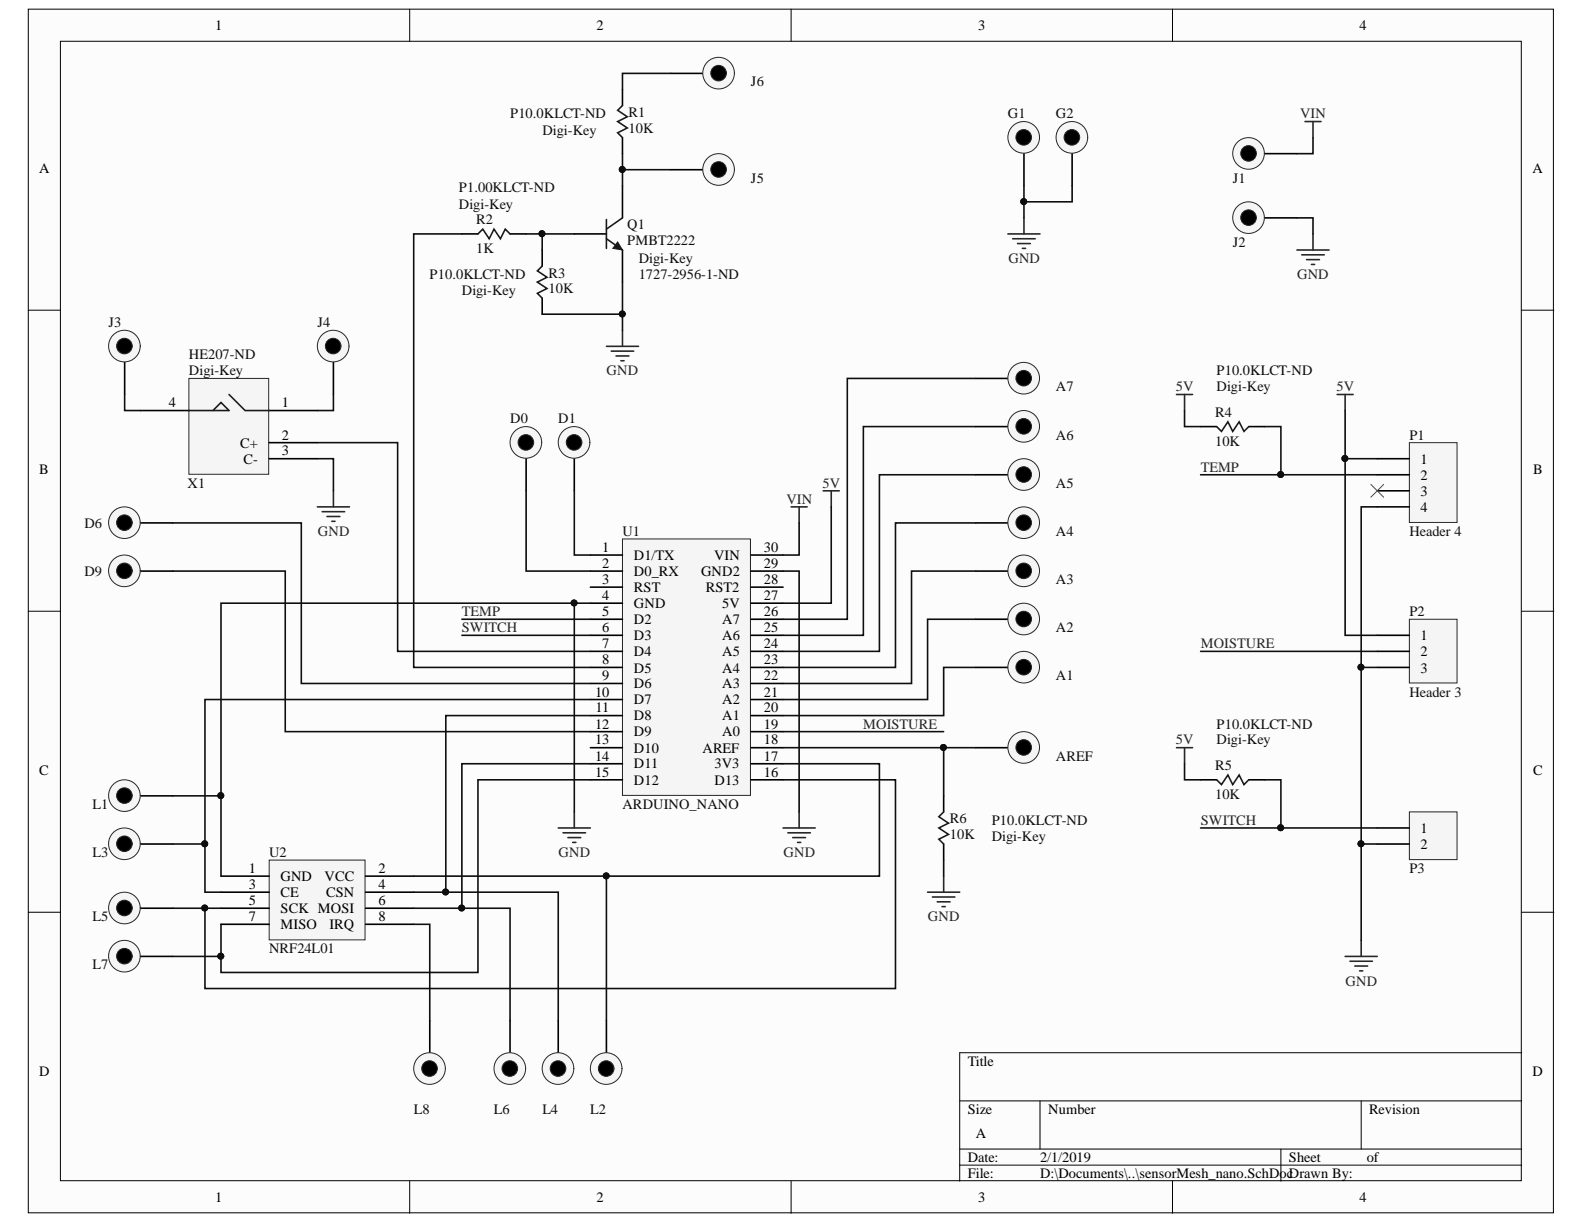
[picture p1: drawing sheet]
<svg xmlns="http://www.w3.org/2000/svg" width="279mm" height="216mm" viewBox="0 0 279 216" stroke-linecap="round" stroke-linejoin="round" font-family="sans-serif">
<defs><g id="words">
<g font-size="2.5">
<text x="38" y="5.3">1</text>
<text x="105.2" y="5.3">2</text>
<text x="172.6" y="5.3">3</text>
<text x="239.8" y="5.3">4</text>
<text x="6.9" y="30.4">A</text>
<text x="270.3" y="30.4">A</text>
<text x="29.8" y="71.9">4</text>
<text x="49.7" y="71.9">1</text>
<text x="49.7" y="77.5">2</text>
<text x="6.9" y="83.5">B</text>
<text x="42.4" y="79">C+</text>
<text x="43" y="81.8">C-</text>
<text x="49.7" y="80.3">3</text>
<text x="250.5" y="81.8">1</text>
<text x="270.4" y="83.5">B</text>
<text x="250.5" y="84.6">2</text>
<text x="250.5" y="87.4">3</text>
<text x="250.5" y="90.3">4</text>
<text x="106.2" y="97.3">1</text>
<text x="106.2" y="100.2">2</text>
<text x="111.8" y="98.8">D1/TX</text>
<text x="111.8" y="101.6">D0_RX</text>
<text x="123.7" y="101.6">GND2</text>
<text x="125.9" y="98.8">VIN</text>
<text x="134.7" y="100.2">29</text>
<text x="134.7" y="97.3">30</text>
<text x="106.2" y="103">3</text>
<text x="106.2" y="105.9">4</text>
<text x="111.8" y="104.4">RST</text>
<text x="111.8" y="107.3">GND</text>
<text x="124.5" y="104.4">RST2</text>
<text x="127.4" y="107.3">5V</text>
<text x="134.7" y="105.9">27</text>
<text x="134.7" y="103">28</text>
<text x="106.2" y="108.7">5</text>
<text x="106.2" y="111.5">6</text>
<text x="111.8" y="110.1">D2</text>
<text x="111.8" y="113">D3</text>
<text x="127.4" y="113">A6</text>
<text x="127.4" y="110.1">A7</text>
<text x="134.7" y="111.5">25</text>
<text x="134.7" y="108.7">26</text>
<text x="250.5" y="113">1</text>
<text x="106.2" y="114.3">7</text>
<text x="106.2" y="117.2">8</text>
<text x="106.2" y="120">9</text>
<text x="111.8" y="115.8">D4</text>
<text x="111.8" y="118.6">D5</text>
<text x="127.4" y="118.6">A4</text>
<text x="127.4" y="115.8">A5</text>
<text x="134.7" y="120">22</text>
<text x="134.7" y="117.2">23</text>
<text x="134.7" y="114.3">24</text>
<text x="250.5" y="115.8">2</text>
<text x="250.5" y="118.6">3</text>
<text x="105" y="122.9">10</text>
<text x="105.1" y="125.6">11</text>
<text x="111.8" y="121.4">D6</text>
<text x="111.8" y="124.2">D7</text>
<text x="127.4" y="124.2">A2</text>
<text x="127.4" y="121.4">A3</text>
<text x="134.7" y="125.6">20</text>
<text x="134.7" y="122.9">21</text>
<text x="105" y="128.5">12</text>
<text x="105" y="131.3">13</text>
<text x="111.8" y="127.1">D8</text>
<text x="111.8" y="129.9">D9</text>
<text x="127.4" y="129.9">A0</text>
<text x="127.4" y="127.1">A1</text>
<text x="134.7" y="131.3">18</text>
<text x="134.7" y="128.5">19</text>
<text x="6.9" y="136.6">C</text>
<text x="105" y="134.2">14</text>
<text x="105" y="137">15</text>
<text x="111.8" y="132.8">D10</text>
<text x="111.8" y="135.5">D11</text>
<text x="123.9" y="132.8">AREF</text>
<text x="126" y="135.5">3V3</text>
<text x="134.7" y="137">16</text>
<text x="134.7" y="134.2">17</text>
<text x="270.4" y="136.6">C</text>
<text x="111.8" y="138.4">D12</text>
<text x="126" y="138.4">D13</text>
<text x="250.5" y="146.9">1</text>
<text x="250.5" y="149.7">2</text>
<text x="43.9" y="154">1</text>
<text x="49.5" y="155.4">GND</text>
<text x="57.3" y="155.4">VCC</text>
<text x="66.7" y="154">2</text>
<text x="43.9" y="156.8">3</text>
<text x="43.9" y="159.6">5</text>
<text x="49.5" y="158.2">CE</text>
<text x="49.5" y="161.1">SCK MOSI</text>
<text x="57.5" y="158.2">CSN</text>
<text x="66.7" y="156.8">4</text>
<text x="66.7" y="159.6">6</text>
<text x="43.9" y="162.5">7</text>
<text x="49.5" y="163.9">MISO</text>
<text x="58.1" y="163.9">IRQ</text>
<text x="66.7" y="162.5">8</text>
<text x="6.9" y="189.7">D</text>
<text x="170.7" y="188">Title</text>
<text x="270.3" y="189.7">D</text>
<text x="170.7" y="196.5">Size</text>
<text x="184.9" y="196.5">Number</text>
<text x="241.5" y="196.5">Revision</text>
<text x="172.1" y="200.7">A</text>
<text x="170.7" y="205">Date:</text>
<text x="170.7" y="207.8">File:</text>
<text x="183.5" y="205">2/1/2019</text>
<text x="183.5" y="207.8">D:\Documents\..\sensorMesh_nano.SchDocDrawn By:</text>
<text x="227.4" y="205">Sheet</text>
<text x="241.1" y="205">of</text>
<text x="38" y="212.1">1</text>
<text x="105.2" y="212.1">2</text>
<text x="172.6" y="212.1">3</text>
<text x="239.8" y="212.1">4</text>
</g>
<g font-size="2.5" fill="#0e0e0e">
<text x="132.5" y="15.2">J6</text>
<text x="90" y="20.9">P10.0KLCT-ND</text>
<text x="95.7" y="23.8">Digi-Key</text>
<text x="110.9" y="23.4">10K</text>
<text x="110.9" y="20.6">R1</text>
<text x="177.8" y="20.9">G1</text>
<text x="186.3" y="20.9">G2</text>
<text x="80.9" y="33.9">P1.00KLCT-ND</text>
<text x="132.5" y="32.2">J5</text>
<text x="217.5" y="32.2">J1</text>
<text x="80.9" y="36.8">Digi-Key</text>
<text x="84" y="39.6">R2</text>
<text x="110.6" y="40.4">Q1</text>
<text x="84" y="44.6">1K</text>
<text x="110.6" y="43.3">PMBT2222</text>
<text x="112.7" y="46.3">Digi-Key</text>
<text x="217.5" y="43.5">J2</text>
<text x="75.8" y="49.2">P10.0KLCT-ND</text>
<text x="81.5" y="52">Digi-Key</text>
<text x="96.8" y="51.7">10K</text>
<text x="96.8" y="49">R3</text>
<text x="112.7" y="49.2">1727-2956-1-ND</text>
<text x="19.1" y="57.7">J3</text>
<text x="56" y="57.7">J4</text>
<text x="33.3" y="63.3">HE207-ND</text>
<text x="33.3" y="66.2">Digi-Key</text>
<text x="186.3" y="69">A7</text>
<text x="214.6" y="69">Digi-Key</text>
<text x="214.6" y="66.2">P10.0KLCT-ND</text>
<text x="90" y="74.7">D0</text>
<text x="98.5" y="74.7">D1</text>
<text x="186.3" y="77.5">A6</text>
<text x="214.3" y="73.6">R4</text>
<text x="248.6" y="77.5">P1</text>
<text x="214.3" y="78.6">10K</text>
<text x="33.1" y="86">X1</text>
<text x="186.3" y="86">A5</text>
<text x="14.9" y="93.1">D6</text>
<text x="109.8" y="94.5">U1</text>
<text x="186.3" y="94.5">A4</text>
<text x="248.6" y="94.5">Header 4</text>
<text x="14.9" y="101.6">D9</text>
<text x="186.3" y="103">A3</text>
<text x="186.3" y="111.5">A2</text>
<text x="248.6" y="108.7">P2</text>
<text x="186.3" y="120">A1</text>
<text x="248.6" y="122.9">Header 3</text>
<text x="214.6" y="131.3">Digi-Key</text>
<text x="214.6" y="128.5">P10.0KLCT-ND</text>
<text x="186.3" y="134.2">AREF</text>
<text x="214.3" y="135.9">R5</text>
<text x="16.3" y="142.6">L1</text>
<text x="109.8" y="142.6">ARDUINO_NANO</text>
<text x="214.3" y="141">10K</text>
<text x="167.6" y="148.1">10K</text>
<text x="167.6" y="145.2">R6</text>
<text x="174.9" y="148.3">Digi-Key</text>
<text x="174.9" y="145.5">P10.0KLCT-ND</text>
<text x="16.3" y="151.2">L3</text>
<text x="47.5" y="151.2">U2</text>
<text x="248.6" y="154">P3</text>
<text x="16.3" y="162.5">L5</text>
<text x="16.3" y="171">L7</text>
<text x="47.5" y="168.2">NRF24L01</text>
<text x="73" y="196.5">L8</text>
<text x="87.1" y="196.5">L6</text>
<text x="95.7" y="196.5">L4</text>
<text x="104.1" y="196.5">L2</text>
</g>
<g font-size="2.5" fill="#262626">
<text x="229.3" y="20.9">VIN</text>
<text x="177.9" y="46.3">GND</text>
<text x="228.8" y="49.2">GND</text>
<text x="107" y="66.2">GND</text>
<text x="207.4" y="69">5V</text>
<text x="235.7" y="69">5V</text>
<text x="211.8" y="83.2">TEMP</text>
<text x="138.7" y="88.9">VIN</text>
<text x="145.1" y="86">5V</text>
<text x="56.1" y="94.5">GND</text>
<text x="81.5" y="111.5">SWITCH</text>
<text x="81.5" y="108.7">TEMP</text>
<text x="211.8" y="114.3">MOISTURE</text>
<text x="152.3" y="128.5">MOISTURE</text>
<text x="207.4" y="131.3">5V</text>
<text x="211.8" y="145.5">SWITCH</text>
<text x="98.5" y="151.2">GND</text>
<text x="138.2" y="151.2">GND</text>
<text x="163.7" y="162.5">GND</text>
<text x="237.3" y="173.8">GND</text>
</g>
</g></defs>
<g fill="#fcfcfc" stroke="#000" stroke-width=".18">
<path d="M5 1.6h269v212.3h-269z"/>
<path d="M10.7 7.3h257.6v201h-257.6z"/>
</g>
<g fill="none" stroke="#000" stroke-width=".18">
<path d="M72.3 1.6v5.7M139.5 1.6v5.7M206.8 1.6v5.7M5 54.7h5.7M268.4 54.7h5.7M5 107.8h5.7M268.4 107.8h5.7M5 160.9h5.7M268.4 160.9h5.7M169.3 194.2h99.1M183.4 194.2v8.5M240.1 194.2v8.5"/>
<path d="M268.4 185.7h-99.1v22.6M72.3 208.3v5.7M139.5 208.3v5.7M169.3 202.7h99.1M169.3 205.5h99.1M206.8 208.3v5.7M225.9 202.7v5.6"/>
</g>
<path d="M248.6 143.2h8.4v8.4h-8.4z" fill="#f5f5f5" stroke="#262626" stroke-width=".18"/>
<path d="M242.9 146h5.7M242.9 148.9h5.7" fill="none" stroke="#000" stroke-width=".28"/>
<path d="M248.6 78.1h8.4v14.1h-8.4z" fill="#f5f5f5" stroke="#262626" stroke-width=".18"/>
<path d="M242.9 80.9h5.7M242.9 83.7h5.7M242.9 86.6h5.7M242.9 89.4h5.7" fill="none" stroke="#000" stroke-width=".28"/>
<path d="M248.6 109.2h8.4v11.3h-8.4z" fill="#f5f5f5" stroke="#262626" stroke-width=".18"/>
<path d="M172.1 117.7h5.7M242.9 112.1h5.7M242.9 114.9h5.7M242.9 117.7h5.7" fill="none" stroke="#000" stroke-width=".28"/>
<g fill="none" stroke="#262626" stroke-width=".28">
<path d="M207.5 69.6h2.9M208.9 69.6v2.8M235.8 69.6h2.9M237.3 69.6v2.8M207.5 131.9h2.9M208.9 131.9v2.8M98.5 146h5.6M99.3 146.9h4M100.2 147.7h2.2M101 148.6h.6M101.3 143.2v2.8M138.1 146h5.7"/>
<path d="M139 146.9h3.9M139.8 147.7h2.3M140.7 148.6h.5M141 143.2v2.8M237.3 168.7h5.6M238.1 169.5h4M239 170.4h2.2M239.8 171.2h.6M240.1 165.9v2.8"/>
</g>
<path d="M241.8 85.4l2.3 2.3M244.1 85.4l-2.3 2.3" fill="none" stroke="#4c4c4c" stroke-width=".18"/>
<circle cx="180.6" cy="117.7" r="2.79" fill="#f5f5f5" stroke="#262626" stroke-width=".18"/>
<circle cx="180.6" cy="117.7" r="1.37" fill="#000" stroke="#262626" stroke-width=".18"/>
<path d="M145.2 86.6h2.8M146.6 86.6v2.8" fill="none" stroke="#262626" stroke-width=".28"/>
<path d="M172.1 109.2h5.7" fill="none" stroke="#000" stroke-width=".28"/>
<circle cx="180.6" cy="109.2" r="2.79" fill="#f5f5f5" stroke="#262626" stroke-width=".18"/>
<circle cx="180.6" cy="109.2" r="1.37" fill="#000" stroke="#262626" stroke-width=".18"/>
<path d="M172.1 100.7h5.7" fill="none" stroke="#000" stroke-width=".28"/>
<circle cx="180.6" cy="100.7" r="2.79" fill="#f5f5f5" stroke="#262626" stroke-width=".18"/>
<circle cx="180.6" cy="100.7" r="1.37" fill="#000" stroke="#262626" stroke-width=".18"/>
<path d="M172.1 92.2h5.7" fill="none" stroke="#000" stroke-width=".28"/>
<circle cx="180.6" cy="92.2" r="2.79" fill="#f5f5f5" stroke="#262626" stroke-width=".18"/>
<circle cx="180.6" cy="92.2" r="1.37" fill="#000" stroke="#262626" stroke-width=".18"/>
<path d="M172.1 83.7h5.7" fill="none" stroke="#000" stroke-width=".28"/>
<circle cx="180.6" cy="83.7" r="2.79" fill="#f5f5f5" stroke="#262626" stroke-width=".18"/>
<circle cx="180.6" cy="83.7" r="1.37" fill="#000" stroke="#262626" stroke-width=".18"/>
<path d="M172.1 75.2h5.7" fill="none" stroke="#000" stroke-width=".28"/>
<circle cx="180.6" cy="75.2" r="2.79" fill="#f5f5f5" stroke="#262626" stroke-width=".18"/>
<circle cx="180.6" cy="75.2" r="1.37" fill="#000" stroke="#262626" stroke-width=".18"/>
<path d="M172.1 66.8h5.7" fill="none" stroke="#000" stroke-width=".28"/>
<circle cx="180.6" cy="66.7" r="2.79" fill="#f5f5f5" stroke="#262626" stroke-width=".18"/>
<circle cx="180.6" cy="66.7" r="1.37" fill="#000" stroke="#262626" stroke-width=".18"/>
<path d="M223.1 27.1h5.7" fill="none" stroke="#000" stroke-width=".28"/>
<circle cx="220.2" cy="27.1" r="2.79" fill="#f5f5f5" stroke="#262626" stroke-width=".18"/>
<circle cx="220.2" cy="27.1" r="1.37" fill="#000" stroke="#262626" stroke-width=".18"/>
<path d="M223.1 38.4h5.7" fill="none" stroke="#000" stroke-width=".28"/>
<circle cx="220.2" cy="38.4" r="2.79" fill="#f5f5f5" stroke="#262626" stroke-width=".18"/>
<circle cx="220.2" cy="38.4" r="1.37" fill="#000" stroke="#262626" stroke-width=".18"/>
<path d="M230.2 21.4h2.8M231.6 21.4v2.9M228.8 44.1h5.6M229.6 44.9h4M230.5 45.8h2.2M231.3 46.6h.6M231.6 41.3v2.8M139.5 89.4h2.9M141 89.4v2.8" fill="none" stroke="#262626" stroke-width=".28"/>
<path d="M109.8 32.8v5.6M101.3 41.3h5.7M109.8 44.1v5.7" fill="none" stroke="#000" stroke-width=".28"/>
<path d="M107 38.7v5.1M109.8 38.4l-2.8 2M107 42.1l2.8 2" fill="none" stroke="#1c1c1c" stroke-width=".28"/>
<path d="M108.9 42.7l.9 1.4-1.7-.3z" fill="#1c1c1c"/>
<path d="M108.9 42.7l.9 1.4-1.7-.3z" fill="none" stroke="#1c1c1c" stroke-width=".18"/>
<path d="M109.8 58.3v2.8M107 61.1h5.6M107.8 61.9h4M108.7 62.8h2.2M109.5 63.6h.6M56 89.4h5.6M56.8 90.3h4M57.7 91.1h2.2M58.5 92h.6M58.8 86.6v2.8" fill="none" stroke="#262626" stroke-width=".28"/>
<path d="M81.5 41.3h2.8M90 41.3h2.8M22 63.9v5.7" fill="none" stroke="#000" stroke-width=".28"/>
<path d="M84.3 41.3l.9-.9 1.1 1.7 .8-1.7 1.2 1.7 .8-1.7 .9 .9" fill="none" stroke="#1c1c1c" stroke-width=".28"/>
<circle cx="21.9" cy="61" r="2.79" fill="#f5f5f5" stroke="#262626" stroke-width=".18"/>
<circle cx="21.9" cy="61" r="1.37" fill="#000" stroke="#262626" stroke-width=".18"/>
<path d="M58.8 63.9v5.7" fill="none" stroke="#000" stroke-width=".28"/>
<circle cx="58.8" cy="61" r="2.79" fill="#f5f5f5" stroke="#262626" stroke-width=".18"/>
<circle cx="58.8" cy="61" r="1.37" fill="#000" stroke="#262626" stroke-width=".18"/>
<path d="M33.3 66.8h14.1v16.9h-14.1z" fill="#f5f5f5" stroke="#262626" stroke-width=".18"/>
<path d="M118.3 29.9h5.7M24.8 72.4h8.5M47.5 72.4h8.5M47.5 78.1h8.5M47.5 80.9h8.5" fill="none" stroke="#000" stroke-width=".28"/>
<path d="M33.3 72.4h7.1l-1.4-1.4-1.4 1.4M40.4 69.6l2.8 2.8h4.3" fill="none" stroke="#1c1c1c" stroke-width=".28"/>
<circle cx="126.8" cy="29.9" r="2.79" fill="#f5f5f5" stroke="#262626" stroke-width=".18"/>
<circle cx="126.8" cy="29.9" r="1.37" fill="#000" stroke="#262626" stroke-width=".18"/>
<path d="M118.3 12.9h5.7" fill="none" stroke="#000" stroke-width=".28"/>
<circle cx="126.8" cy="12.9" r="2.79" fill="#f5f5f5" stroke="#262626" stroke-width=".18"/>
<circle cx="126.8" cy="12.9" r="1.37" fill="#000" stroke="#262626" stroke-width=".18"/>
<path d="M109.8 95.1h22.6v45.2h-22.6z" fill="#f5f5f5" stroke="#262626" stroke-width=".18"/>
<g fill="none" stroke="#000" stroke-width=".28">
<path d="M104.1 97.9h5.7M132.5 97.9h5.6M104.1 100.7h5.7M104.1 103.6h5.7M104.1 106.4h5.7M104.1 109.2h5.7M104.1 112.1h5.7M104.1 114.9h5.7M104.1 117.7h5.7M132.5 100.7h5.6M132.5 103.6h5.6M132.5 106.4h5.6"/>
<path d="M132.5 109.2h5.6M132.5 112.1h5.6M132.5 114.9h5.6M132.5 117.7h5.6M104.1 120.6h5.7M104.1 123.4h5.7M104.1 126.2h5.7M104.1 129.1h5.7M104.1 131.9h5.7M104.1 134.7h5.7M104.1 137.5h5.7M132.5 120.6h5.6"/>
<path d="M132.5 123.4h5.6M132.5 126.2h5.6M132.5 129.1h5.6M132.5 131.9h5.6M132.5 134.7h5.6M132.5 137.5h5.6"/>
</g>
<path d="M47.5 151.7h16.9v14.1h-16.9z" fill="#f5f5f5" stroke="#262626" stroke-width=".18"/>
<path d="M24.8 140.4h5.7M39 154.5h8.5M39 157.4h8.5M64.5 154.5h8.5M64.5 157.4h8.5M39 160.2h8.5M39 163h8.5M64.5 160.2h8.5M64.5 163h8.5" fill="none" stroke="#000" stroke-width=".28"/>
<circle cx="21.9" cy="140.3" r="2.79" fill="#f5f5f5" stroke="#262626" stroke-width=".18"/>
<circle cx="21.9" cy="140.3" r="1.37" fill="#000" stroke="#262626" stroke-width=".18"/>
<path d="M107 180v5.7" fill="none" stroke="#000" stroke-width=".28"/>
<circle cx="106.9" cy="188.5" r="2.79" fill="#f5f5f5" stroke="#262626" stroke-width=".18"/>
<circle cx="106.9" cy="188.5" r="1.37" fill="#000" stroke="#262626" stroke-width=".18"/>
<path d="M24.8 148.9h5.7" fill="none" stroke="#000" stroke-width=".28"/>
<circle cx="21.9" cy="148.8" r="2.79" fill="#f5f5f5" stroke="#262626" stroke-width=".18"/>
<circle cx="21.9" cy="148.8" r="1.37" fill="#000" stroke="#262626" stroke-width=".18"/>
<path d="M98.5 180v5.7" fill="none" stroke="#000" stroke-width=".28"/>
<circle cx="98.4" cy="188.5" r="2.79" fill="#f5f5f5" stroke="#262626" stroke-width=".18"/>
<circle cx="98.4" cy="188.5" r="1.37" fill="#000" stroke="#262626" stroke-width=".18"/>
<path d="M24.8 160.2h5.7" fill="none" stroke="#000" stroke-width=".28"/>
<circle cx="21.9" cy="160.2" r="2.79" fill="#f5f5f5" stroke="#262626" stroke-width=".18"/>
<circle cx="21.9" cy="160.2" r="1.37" fill="#000" stroke="#262626" stroke-width=".18"/>
<path d="M90 180v5.7" fill="none" stroke="#000" stroke-width=".28"/>
<circle cx="89.9" cy="188.5" r="2.79" fill="#f5f5f5" stroke="#262626" stroke-width=".18"/>
<circle cx="89.9" cy="188.5" r="1.37" fill="#000" stroke="#262626" stroke-width=".18"/>
<path d="M24.8 168.7h5.7" fill="none" stroke="#000" stroke-width=".28"/>
<circle cx="21.9" cy="168.7" r="2.79" fill="#f5f5f5" stroke="#262626" stroke-width=".18"/>
<circle cx="21.9" cy="168.7" r="1.37" fill="#000" stroke="#262626" stroke-width=".18"/>
<path d="M172.1 131.9h5.7" fill="none" stroke="#000" stroke-width=".28"/>
<circle cx="180.6" cy="131.8" r="2.79" fill="#f5f5f5" stroke="#262626" stroke-width=".18"/>
<circle cx="180.6" cy="131.8" r="1.37" fill="#000" stroke="#262626" stroke-width=".18"/>
<path d="M92.8 80.9v5.7M166.5 140.4v2.8M166.5 148.9v2.8" fill="none" stroke="#000" stroke-width=".28"/>
<path d="M166.5 143.2l-.9 .9 1.7 1.1-1.7 .8 1.7 1.2-1.7 .8 .9 .9" fill="none" stroke="#1c1c1c" stroke-width=".28"/>
<path d="M163.6 157.4h5.7M164.5 158.2h3.9M165.3 159.1h2.3M166.2 159.9h.5M166.5 154.5v2.9" fill="none" stroke="#262626" stroke-width=".28"/>
<circle cx="92.8" cy="78" r="2.79" fill="#f5f5f5" stroke="#262626" stroke-width=".18"/>
<circle cx="92.8" cy="78" r="1.37" fill="#000" stroke="#262626" stroke-width=".18"/>
<path d="M101.3 80.9v5.7" fill="none" stroke="#000" stroke-width=".28"/>
<circle cx="101.3" cy="78" r="2.79" fill="#f5f5f5" stroke="#262626" stroke-width=".18"/>
<circle cx="101.3" cy="78" r="1.37" fill="#000" stroke="#262626" stroke-width=".18"/>
<path d="M24.8 92.2h5.7" fill="none" stroke="#000" stroke-width=".28"/>
<circle cx="21.9" cy="92.2" r="2.79" fill="#f5f5f5" stroke="#262626" stroke-width=".18"/>
<circle cx="21.9" cy="92.2" r="1.37" fill="#000" stroke="#262626" stroke-width=".18"/>
<path d="M24.8 100.7h5.7" fill="none" stroke="#000" stroke-width=".28"/>
<circle cx="21.9" cy="100.7" r="2.79" fill="#f5f5f5" stroke="#262626" stroke-width=".18"/>
<circle cx="21.9" cy="100.7" r="1.37" fill="#000" stroke="#262626" stroke-width=".18"/>
<path d="M75.8 180v5.7" fill="none" stroke="#000" stroke-width=".28"/>
<circle cx="75.8" cy="188.5" r="2.79" fill="#f5f5f5" stroke="#262626" stroke-width=".18"/>
<circle cx="75.8" cy="188.5" r="1.37" fill="#000" stroke="#262626" stroke-width=".18"/>
<path d="M180.6 27.1v5.7" fill="none" stroke="#000" stroke-width=".28"/>
<circle cx="180.6" cy="24.2" r="2.79" fill="#f5f5f5" stroke="#262626" stroke-width=".18"/>
<circle cx="180.6" cy="24.2" r="1.37" fill="#000" stroke="#262626" stroke-width=".18"/>
<path d="M189.1 27.1v5.7" fill="none" stroke="#000" stroke-width=".28"/>
<circle cx="189.1" cy="24.2" r="2.79" fill="#f5f5f5" stroke="#262626" stroke-width=".18"/>
<circle cx="189.1" cy="24.2" r="1.37" fill="#000" stroke="#262626" stroke-width=".18"/>
<path d="M180.6 38.4v2.9M177.8 41.3h5.6M178.6 42.1h4M179.5 43h2.2M180.3 43.8h.6" fill="none" stroke="#262626" stroke-width=".28"/>
<path d="M109.8 15.8v2.8M109.8 24.3v2.8M95.6 44.1v2.8M95.6 52.6v2.8M211.8 75.2h2.8M220.3 75.2h2.8M211.8 137.5h2.8M220.3 137.5h2.8" fill="none" stroke="#000" stroke-width=".28"/>
<path d="M109.8 18.6l-.9 .9 1.7 1.1-1.7 .8 1.7 1.2-1.7 .8 .9 .9M95.6 46.9l-.8 .9 1.7 1.1-1.7 .9 1.7 1.1-1.7 .8 .8 .9M214.6 75.2l.9 .9 1.1-1.7 .8 1.7 1.2-1.7 .8 1.7 .9-.9M214.6 137.5l.9 .9 1.1-1.7 .8 1.7 1.2-1.7 .8 1.7 .9-.9" fill="none" stroke="#1c1c1c" stroke-width=".28"/>
<g fill="none" stroke="#0e0e0e" stroke-width=".28">
<path d="M118.3 12.9h-8.5v2.9M109.8 27.1v2.8M118.3 29.9h-8.5v2.9M180.6 32.8v5.6M189.1 32.8v2.8h-8.5M228.8 38.4h2.8v2.9M231.6 24.3v2.8h-2.8M81.5 41.3h-8.5v76.4h31.1M92.8 41.3h8.5M95.6 55.4h14.2M95.6 41.3v2.8M109.8 49.8v8.5"/>
<path d="M22 69.6v2.8h2.8M56 78.1h14.1v36.8h34M58.8 69.6v2.8h-2.8M172.1 75.2h-19.8v36.9h-14.2M172.1 66.8h-22.6v42.4h-11.4M208.9 72.4v2.8h2.9M223.1 75.2h2.8v8.5M237.3 72.4v8.5h5.6M30.5 92.2h22.6v28.4h51M56 80.9h2.8v5.7M92.8 86.6v14.1h11.3M101.3 86.6v11.3h2.8"/>
<path d="M141 92.2v5.7h-2.9M146.6 89.4v17h-8.5M172.1 92.2h-14.1v25.5h-19.9M172.1 83.7h-17v31.2h-17M211.8 83.7h31.1M237.3 80.9v31.2h5.6M242.9 89.4h-2.8v28.3M30.5 100.7h19.8v28.4h53.8M81.5 109.2h22.6M81.5 112.1h22.6M101.3 106.4v36.8M104.1 106.4h-65.1v48.1"/>
<path d="M138.1 100.7h2.9v42.5M172.1 117.7h-5.6v8.5h-28.4M172.1 109.2h-8.5v14.2h-25.5M172.1 100.7h-11.3v19.9h-22.7M211.8 114.9h31.1M242.9 117.7h-2.8v31.2M104.1 123.4h-68v34h2.9M104.1 126.2h-25.5v31.2h-5.6M104.1 134.7h-22.6v25.5h-8.5M104.1 137.5h-19.8v34h-45.3v-8.5M138.1 137.5h19.9v36.9h-121.9v-14.2h2.9M138.1 134.7h17v19.8h-82.1"/>
<path d="M138.1 131.9h34M138.1 129.1h28.4M166.5 131.9v8.5M208.9 134.7v2.8h2.9M223.1 137.5h2.8v8.5M30.5 140.4h8.5M30.5 148.9h5.6M78.6 157.4h19.9v22.6M107 154.5v25.5M166.5 151.7v2.8M211.8 146h31.1M242.9 148.9h-2.8v17"/>
<path d="M30.5 160.2h5.6M30.5 168.7h8.5M73 163h2.8v17M81.5 160.2h8.5v19.8"/>
</g>
<g fill="#0e0e0e" stroke="#0e0e0e" stroke-width=".18">
<circle cx="36.1" cy="148.8" r=".52"/>
<circle cx="78.6" cy="157.3" r=".52"/>
<circle cx="36.1" cy="160.2" r=".52"/>
<circle cx="81.4" cy="160.2" r=".52"/>
<circle cx="38.9" cy="168.7" r=".52"/>
<circle cx="106.9" cy="154.5" r=".52"/>
<circle cx="101.3" cy="106.4" r=".52"/>
<circle cx="240.1" cy="148.8" r=".52"/>
<circle cx="240.1" cy="117.7" r=".52"/>
<circle cx="237.2" cy="80.9" r=".52"/>
<circle cx="225.9" cy="146" r=".52"/>
<circle cx="225.9" cy="83.7" r=".52"/>
<circle cx="38.9" cy="140.3" r=".52"/>
<circle cx="109.8" cy="55.4" r=".52"/>
<circle cx="95.6" cy="41.2" r=".52"/>
<circle cx="109.8" cy="29.9" r=".52"/>
<circle cx="166.4" cy="131.8" r=".52"/>
<circle cx="180.6" cy="35.6" r=".52"/>
</g>
<use href="#words"/>
</svg>
